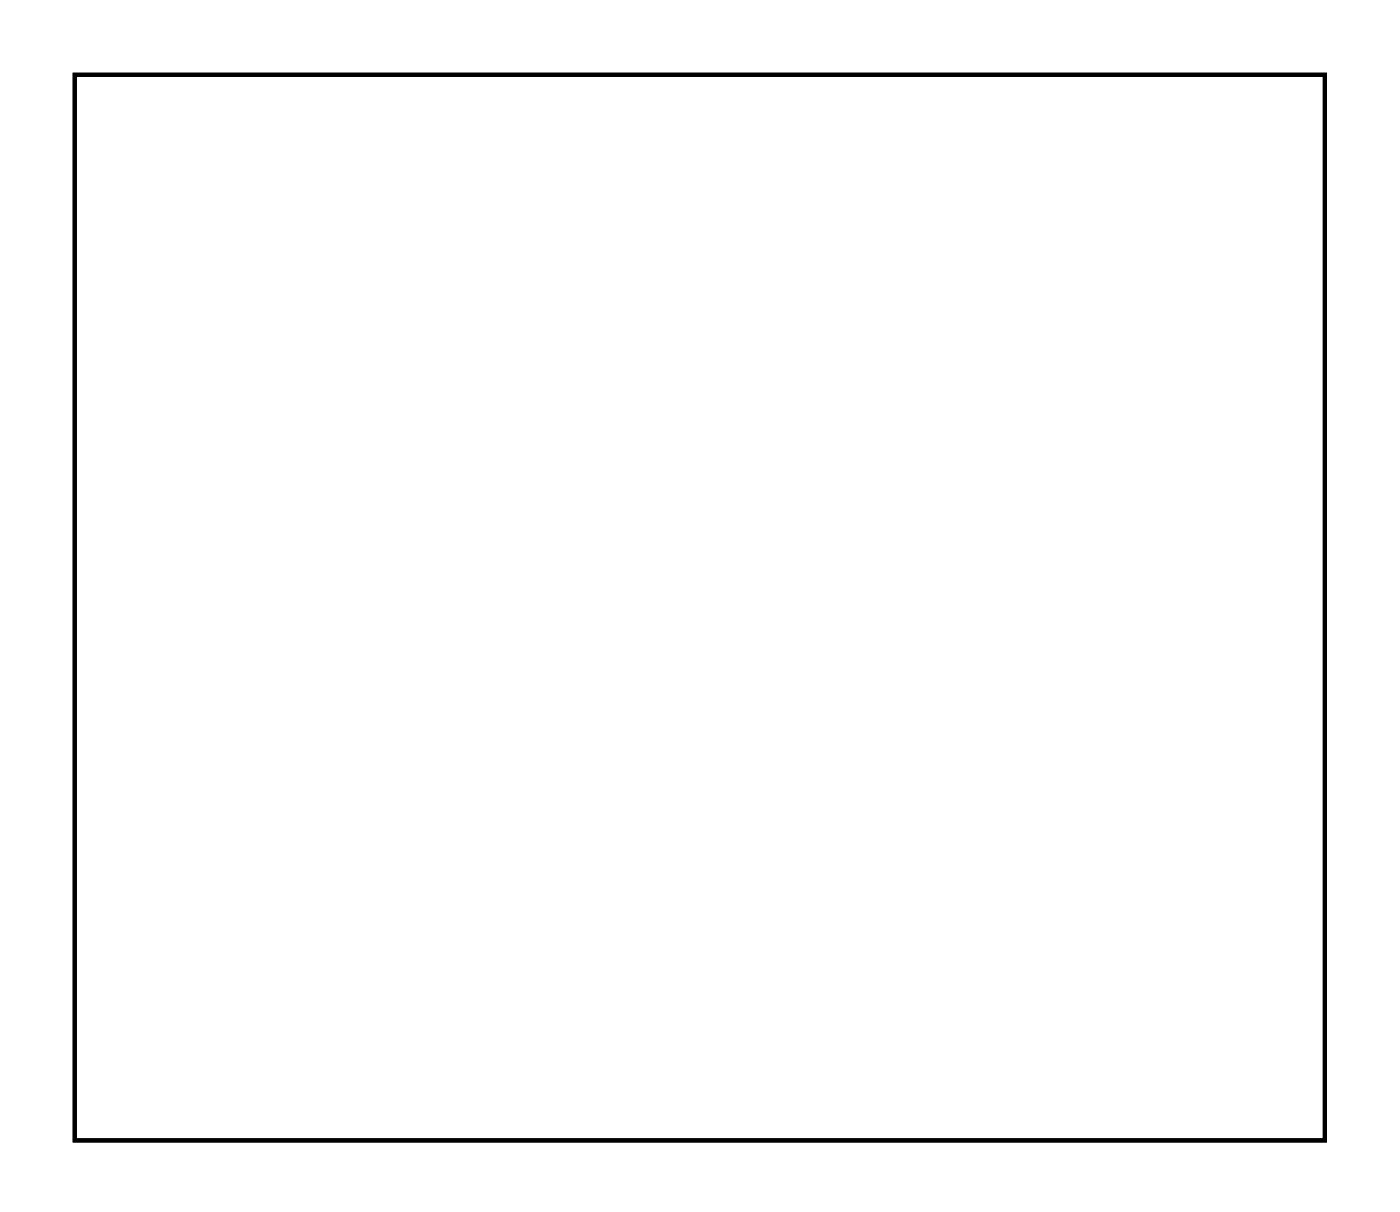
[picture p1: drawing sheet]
<svg xmlns="http://www.w3.org/2000/svg" width="68mm" height="59mm" viewBox="0 0 68 59" stroke-linecap="round" stroke-linejoin="round" font-family="sans-serif">
<path d="M3.6 3.6h60.8v51.8h-60.8z" fill="none" stroke="#000" stroke-width=".2"/>
<path d="M3.6 3.6h60.8v51.8h-60.8zM3.6 3.6v51.8h60.8v-51.8z" fill="#000"/>
<circle cx="60.7" cy="48" r=".74" fill="#fff"/>
<circle cx="60.7" cy="48" r=".74" fill="none" stroke="#fff" stroke-width=".76" stroke-linecap="butt"/>
<circle cx="60.7" cy="50.5" r=".74" fill="#fff"/>
<circle cx="60.7" cy="50.5" r=".74" fill="none" stroke="#fff" stroke-width=".76" stroke-linecap="butt"/>
<circle cx="6.1" cy="9.9" r=".7" fill="#fff"/>
<circle cx="6.1" cy="9.9" r=".7" fill="none" stroke="#fff" stroke-width=".76" stroke-linecap="butt"/>
<circle cx="13.7" cy="9.9" r=".7" fill="#fff"/>
<circle cx="13.7" cy="9.9" r=".7" fill="none" stroke="#fff" stroke-width=".76" stroke-linecap="butt"/>
<circle cx="34" cy="47.3" r=".7" fill="#fff"/>
<circle cx="34" cy="47.3" r=".7" fill="none" stroke="#fff" stroke-width=".76" stroke-linecap="butt"/>
<circle cx="41.6" cy="47.3" r=".7" fill="#fff"/>
<circle cx="41.6" cy="47.3" r=".7" fill="none" stroke="#fff" stroke-width=".76" stroke-linecap="butt"/>
<circle cx="54.3" cy="42.3" r=".7" fill="#fff"/>
<circle cx="54.3" cy="42.3" r=".7" fill="none" stroke="#fff" stroke-width=".76" stroke-linecap="butt"/>
<circle cx="54.3" cy="52.4" r=".7" fill="#fff"/>
<circle cx="54.3" cy="52.4" r=".7" fill="none" stroke="#fff" stroke-width=".76" stroke-linecap="butt"/>
<circle cx="32.7" cy="16.2" r=".7" fill="#fff"/>
<circle cx="32.7" cy="16.2" r=".7" fill="none" stroke="#fff" stroke-width=".76" stroke-linecap="butt"/>
<circle cx="32.7" cy="9.9" r=".7" fill="#fff"/>
<circle cx="32.7" cy="9.9" r=".7" fill="none" stroke="#fff" stroke-width=".76" stroke-linecap="butt"/>
<circle cx="30.2" cy="16.2" r=".7" fill="#fff"/>
<circle cx="30.2" cy="16.2" r=".7" fill="none" stroke="#fff" stroke-width=".76" stroke-linecap="butt"/>
<circle cx="30.2" cy="9.9" r=".7" fill="#fff"/>
<circle cx="30.2" cy="9.9" r=".7" fill="none" stroke="#fff" stroke-width=".76" stroke-linecap="butt"/>
<circle cx="58.1" cy="13.7" r=".7" fill="#fff"/>
<circle cx="58.1" cy="13.7" r=".7" fill="none" stroke="#fff" stroke-width=".76" stroke-linecap="butt"/>
<circle cx="60.7" cy="18.8" r=".7" fill="#fff"/>
<circle cx="60.7" cy="18.8" r=".7" fill="none" stroke="#fff" stroke-width=".76" stroke-linecap="butt"/>
<circle cx="47.5" cy="48.5" r="1.6" fill="#fff"/>
<circle cx="47.5" cy="48.5" r="1.6" fill="none" stroke="#fff" stroke-width=".25"/>
<circle cx="19.5" cy="48.5" r="1.6" fill="#fff"/>
<circle cx="19.5" cy="48.5" r="1.6" fill="none" stroke="#fff" stroke-width=".25"/>
<circle cx="47.5" cy="8.5" r="1.6" fill="#fff"/>
<circle cx="47.5" cy="8.5" r="1.6" fill="none" stroke="#fff" stroke-width=".25"/>
<circle cx="19.5" cy="8.5" r="1.6" fill="#fff"/>
<circle cx="19.5" cy="8.5" r="1.6" fill="none" stroke="#fff" stroke-width=".25"/>
<circle cx="46.7" cy="21.3" r=".74" fill="#fff"/>
<circle cx="46.7" cy="21.3" r=".74" fill="none" stroke="#fff" stroke-width=".76" stroke-linecap="butt"/>
<circle cx="46.7" cy="23.8" r=".74" fill="#fff"/>
<circle cx="46.7" cy="23.8" r=".74" fill="none" stroke="#fff" stroke-width=".76" stroke-linecap="butt"/>
<circle cx="46.7" cy="26.4" r=".74" fill="#fff"/>
<circle cx="46.7" cy="26.4" r=".74" fill="none" stroke="#fff" stroke-width=".76" stroke-linecap="butt"/>
<circle cx="46.7" cy="28.9" r=".74" fill="#fff"/>
<circle cx="46.7" cy="28.9" r=".74" fill="none" stroke="#fff" stroke-width=".76" stroke-linecap="butt"/>
<circle cx="46.7" cy="31.5" r=".74" fill="#fff"/>
<circle cx="46.7" cy="31.5" r=".74" fill="none" stroke="#fff" stroke-width=".76" stroke-linecap="butt"/>
<circle cx="46.7" cy="34" r=".74" fill="#fff"/>
<circle cx="46.7" cy="34" r=".74" fill="none" stroke="#fff" stroke-width=".76" stroke-linecap="butt"/>
<path d="M40.9 24.4h1.4v1.4h-1.4z" fill="#fff"/>
<path d="M40.9 24.4h1.4v1.4h-1.4z" fill="none" stroke="#fff" stroke-width=".76" stroke-linecap="butt"/>
<circle cx="41.6" cy="25.1" r=".7" fill="#fff"/>
<circle cx="41.6" cy="25.1" r=".7" fill="none" stroke="#fff" stroke-width=".76" stroke-linecap="butt"/>
<circle cx="41.6" cy="32.7" r=".7" fill="#fff"/>
<circle cx="41.6" cy="32.7" r=".7" fill="none" stroke="#fff" stroke-width=".76" stroke-linecap="butt"/>
<circle cx="39.1" cy="25.1" r=".7" fill="#fff"/>
<circle cx="39.1" cy="25.1" r=".7" fill="none" stroke="#fff" stroke-width=".76" stroke-linecap="butt"/>
<circle cx="39.1" cy="32.7" r=".7" fill="#fff"/>
<circle cx="39.1" cy="32.7" r=".7" fill="none" stroke="#fff" stroke-width=".76" stroke-linecap="butt"/>
<circle cx="36.5" cy="25.1" r=".7" fill="#fff"/>
<circle cx="36.5" cy="25.1" r=".7" fill="none" stroke="#fff" stroke-width=".76" stroke-linecap="butt"/>
<circle cx="36.5" cy="32.7" r=".7" fill="#fff"/>
<circle cx="36.5" cy="32.7" r=".7" fill="none" stroke="#fff" stroke-width=".76" stroke-linecap="butt"/>
<circle cx="34" cy="25.1" r=".7" fill="#fff"/>
<circle cx="34" cy="25.1" r=".7" fill="none" stroke="#fff" stroke-width=".76" stroke-linecap="butt"/>
<circle cx="34" cy="32.7" r=".7" fill="#fff"/>
<circle cx="34" cy="32.7" r=".7" fill="none" stroke="#fff" stroke-width=".76" stroke-linecap="butt"/>
<circle cx="31.5" cy="25.1" r=".7" fill="#fff"/>
<circle cx="31.5" cy="25.1" r=".7" fill="none" stroke="#fff" stroke-width=".76" stroke-linecap="butt"/>
<circle cx="31.5" cy="32.7" r=".7" fill="#fff"/>
<circle cx="31.5" cy="32.7" r=".7" fill="none" stroke="#fff" stroke-width=".76" stroke-linecap="butt"/>
<circle cx="28.9" cy="25.1" r=".7" fill="#fff"/>
<circle cx="28.9" cy="25.1" r=".7" fill="none" stroke="#fff" stroke-width=".76" stroke-linecap="butt"/>
<circle cx="28.9" cy="32.7" r=".7" fill="#fff"/>
<circle cx="28.9" cy="32.7" r=".7" fill="none" stroke="#fff" stroke-width=".76" stroke-linecap="butt"/>
<circle cx="26.4" cy="25.1" r=".7" fill="#fff"/>
<circle cx="26.4" cy="25.1" r=".7" fill="none" stroke="#fff" stroke-width=".76" stroke-linecap="butt"/>
<circle cx="26.4" cy="32.7" r=".7" fill="#fff"/>
<circle cx="26.4" cy="32.7" r=".7" fill="none" stroke="#fff" stroke-width=".76" stroke-linecap="butt"/>
<circle cx="23.8" cy="25.1" r=".7" fill="#fff"/>
<circle cx="23.8" cy="25.1" r=".7" fill="none" stroke="#fff" stroke-width=".76" stroke-linecap="butt"/>
<circle cx="23.8" cy="32.7" r=".7" fill="#fff"/>
<circle cx="23.8" cy="32.7" r=".7" fill="none" stroke="#fff" stroke-width=".76" stroke-linecap="butt"/>
<circle cx="21.3" cy="25.1" r=".7" fill="#fff"/>
<circle cx="21.3" cy="25.1" r=".7" fill="none" stroke="#fff" stroke-width=".76" stroke-linecap="butt"/>
<circle cx="21.3" cy="32.7" r=".7" fill="#fff"/>
<circle cx="21.3" cy="32.7" r=".7" fill="none" stroke="#fff" stroke-width=".76" stroke-linecap="butt"/>
<circle cx="18.8" cy="25.1" r=".7" fill="#fff"/>
<circle cx="18.8" cy="25.1" r=".7" fill="none" stroke="#fff" stroke-width=".76" stroke-linecap="butt"/>
<circle cx="18.8" cy="32.7" r=".7" fill="#fff"/>
<circle cx="18.8" cy="32.7" r=".7" fill="none" stroke="#fff" stroke-width=".76" stroke-linecap="butt"/>
<circle cx="16.2" cy="25.1" r=".7" fill="#fff"/>
<circle cx="16.2" cy="25.1" r=".7" fill="none" stroke="#fff" stroke-width=".76" stroke-linecap="butt"/>
<circle cx="16.2" cy="32.7" r=".7" fill="#fff"/>
<circle cx="16.2" cy="32.7" r=".7" fill="none" stroke="#fff" stroke-width=".76" stroke-linecap="butt"/>
<circle cx="13.7" cy="25.1" r=".7" fill="#fff"/>
<circle cx="13.7" cy="25.1" r=".7" fill="none" stroke="#fff" stroke-width=".76" stroke-linecap="butt"/>
<circle cx="13.7" cy="32.7" r=".7" fill="#fff"/>
<circle cx="13.7" cy="32.7" r=".7" fill="none" stroke="#fff" stroke-width=".76" stroke-linecap="butt"/>
<circle cx="11.1" cy="25.1" r=".7" fill="#fff"/>
<circle cx="11.1" cy="25.1" r=".7" fill="none" stroke="#fff" stroke-width=".76" stroke-linecap="butt"/>
<circle cx="11.1" cy="32.7" r=".7" fill="#fff"/>
<circle cx="11.1" cy="32.7" r=".7" fill="none" stroke="#fff" stroke-width=".76" stroke-linecap="butt"/>
<circle cx="8.6" cy="25.1" r=".7" fill="#fff"/>
<circle cx="8.6" cy="25.1" r=".7" fill="none" stroke="#fff" stroke-width=".76" stroke-linecap="butt"/>
<circle cx="8.6" cy="32.7" r=".7" fill="#fff"/>
<circle cx="8.6" cy="32.7" r=".7" fill="none" stroke="#fff" stroke-width=".76" stroke-linecap="butt"/>
<circle cx="27.7" cy="18.8" r=".64" fill="#fff"/>
<circle cx="27.7" cy="18.8" r=".64" fill="none" stroke="#fff" stroke-width=".76" stroke-linecap="butt"/>
<circle cx="25.1" cy="18.8" r=".64" fill="#fff"/>
<circle cx="25.1" cy="18.8" r=".64" fill="none" stroke="#fff" stroke-width=".76" stroke-linecap="butt"/>
<circle cx="44.2" cy="21.3" r=".64" fill="#fff"/>
<circle cx="44.2" cy="21.3" r=".64" fill="none" stroke="#fff" stroke-width=".76" stroke-linecap="butt"/>
<circle cx="44.2" cy="23.8" r=".64" fill="#fff"/>
<circle cx="44.2" cy="23.8" r=".64" fill="none" stroke="#fff" stroke-width=".76" stroke-linecap="butt"/>
<circle cx="23.9" cy="39.1" r=".64" fill="#fff"/>
<circle cx="23.9" cy="39.1" r=".64" fill="none" stroke="#fff" stroke-width=".76" stroke-linecap="butt"/>
<circle cx="21.3" cy="39.1" r=".64" fill="#fff"/>
<circle cx="21.3" cy="39.1" r=".64" fill="none" stroke="#fff" stroke-width=".76" stroke-linecap="butt"/>
<circle cx="22.6" cy="12.4" r=".64" fill="#fff"/>
<circle cx="22.6" cy="12.4" r=".64" fill="none" stroke="#fff" stroke-width=".76" stroke-linecap="butt"/>
<circle cx="20" cy="12.4" r=".64" fill="#fff"/>
<circle cx="20" cy="12.4" r=".64" fill="none" stroke="#fff" stroke-width=".76" stroke-linecap="butt"/>
<circle cx="17.5" cy="12.4" r=".64" fill="#fff"/>
<circle cx="17.5" cy="12.4" r=".64" fill="none" stroke="#fff" stroke-width=".76" stroke-linecap="butt"/>
<circle cx="15" cy="12.4" r=".64" fill="#fff"/>
<circle cx="15" cy="12.4" r=".64" fill="none" stroke="#fff" stroke-width=".76" stroke-linecap="butt"/>
<circle cx="21.1" cy="16.2" r=".53" fill="#fff"/>
<circle cx="21.1" cy="16.2" r=".53" fill="none" stroke="#fff" stroke-width=".51"/>
<circle cx="16.2" cy="16.2" r=".53" fill="#fff"/>
<circle cx="16.2" cy="16.2" r=".53" fill="none" stroke="#fff" stroke-width=".51"/>
<circle cx="27.7" cy="6.1" r=".7" fill="#fff"/>
<circle cx="27.7" cy="6.1" r=".7" fill="none" stroke="#fff" stroke-width=".76" stroke-linecap="butt"/>
<circle cx="27.7" cy="16.2" r=".7" fill="#fff"/>
<circle cx="27.7" cy="16.2" r=".7" fill="none" stroke="#fff" stroke-width=".76" stroke-linecap="butt"/>
<circle cx="35.3" cy="16.4" r=".7" fill="#fff"/>
<circle cx="35.3" cy="16.4" r=".7" fill="none" stroke="#fff" stroke-width=".76" stroke-linecap="butt"/>
<circle cx="35.3" cy="9.9" r=".7" fill="#fff"/>
<circle cx="35.3" cy="9.9" r=".7" fill="none" stroke="#fff" stroke-width=".76" stroke-linecap="butt"/>
<circle cx="39.8" cy="16.4" r=".7" fill="#fff"/>
<circle cx="39.8" cy="16.4" r=".7" fill="none" stroke="#fff" stroke-width=".76" stroke-linecap="butt"/>
<circle cx="39.8" cy="9.9" r=".7" fill="#fff"/>
<circle cx="39.8" cy="9.9" r=".7" fill="none" stroke="#fff" stroke-width=".76" stroke-linecap="butt"/>
<circle cx="15" cy="41.6" r=".74" fill="#fff"/>
<circle cx="15" cy="41.6" r=".74" fill="none" stroke="#fff" stroke-width=".76" stroke-linecap="butt"/>
<circle cx="15" cy="44.2" r=".74" fill="#fff"/>
<circle cx="15" cy="44.2" r=".74" fill="none" stroke="#fff" stroke-width=".76" stroke-linecap="butt"/>
<circle cx="15" cy="46.7" r=".74" fill="#fff"/>
<circle cx="15" cy="46.7" r=".74" fill="none" stroke="#fff" stroke-width=".76" stroke-linecap="butt"/>
<circle cx="7.3" cy="41.6" r=".74" fill="#fff"/>
<circle cx="7.3" cy="41.6" r=".74" fill="none" stroke="#fff" stroke-width=".76" stroke-linecap="butt"/>
<circle cx="7.3" cy="44.2" r=".74" fill="#fff"/>
<circle cx="7.3" cy="44.2" r=".74" fill="none" stroke="#fff" stroke-width=".76" stroke-linecap="butt"/>
<circle cx="7.3" cy="46.7" r=".74" fill="#fff"/>
<circle cx="7.3" cy="46.7" r=".74" fill="none" stroke="#fff" stroke-width=".76" stroke-linecap="butt"/>
<circle cx="11.1" cy="41.6" r=".74" fill="#fff"/>
<circle cx="11.1" cy="41.6" r=".74" fill="none" stroke="#fff" stroke-width=".76" stroke-linecap="butt"/>
<circle cx="11.1" cy="44.2" r=".74" fill="#fff"/>
<circle cx="11.1" cy="44.2" r=".74" fill="none" stroke="#fff" stroke-width=".76" stroke-linecap="butt"/>
<circle cx="11.1" cy="46.7" r=".74" fill="#fff"/>
<circle cx="11.1" cy="46.7" r=".74" fill="none" stroke="#fff" stroke-width=".76" stroke-linecap="butt"/>
<circle cx="11.1" cy="7.3" r=".74" fill="#fff"/>
<circle cx="11.1" cy="7.3" r=".74" fill="none" stroke="#fff" stroke-width=".76" stroke-linecap="butt"/>
<circle cx="8.6" cy="7.3" r=".74" fill="#fff"/>
<circle cx="8.6" cy="7.3" r=".74" fill="none" stroke="#fff" stroke-width=".76" stroke-linecap="butt"/>
<circle cx="6.1" cy="7.3" r=".74" fill="#fff"/>
<circle cx="6.1" cy="7.3" r=".74" fill="none" stroke="#fff" stroke-width=".76" stroke-linecap="butt"/>
<circle cx="11.1" cy="12.4" r=".74" fill="#fff"/>
<circle cx="11.1" cy="12.4" r=".74" fill="none" stroke="#fff" stroke-width=".76" stroke-linecap="butt"/>
<circle cx="8.6" cy="12.4" r=".74" fill="#fff"/>
<circle cx="8.6" cy="12.4" r=".74" fill="none" stroke="#fff" stroke-width=".76" stroke-linecap="butt"/>
<circle cx="6.1" cy="12.4" r=".74" fill="#fff"/>
<circle cx="6.1" cy="12.4" r=".74" fill="none" stroke="#fff" stroke-width=".76" stroke-linecap="butt"/>
<circle cx="11.1" cy="16.2" r=".74" fill="#fff"/>
<circle cx="11.1" cy="16.2" r=".74" fill="none" stroke="#fff" stroke-width=".76" stroke-linecap="butt"/>
<circle cx="8.6" cy="16.2" r=".74" fill="#fff"/>
<circle cx="8.6" cy="16.2" r=".74" fill="none" stroke="#fff" stroke-width=".76" stroke-linecap="butt"/>
<circle cx="6.1" cy="16.2" r=".74" fill="#fff"/>
<circle cx="6.1" cy="16.2" r=".74" fill="none" stroke="#fff" stroke-width=".76" stroke-linecap="butt"/>
<circle cx="34" cy="39.7" r=".74" fill="#fff"/>
<circle cx="34" cy="39.7" r=".74" fill="none" stroke="#fff" stroke-width=".76" stroke-linecap="butt"/>
<circle cx="36.5" cy="39.7" r=".74" fill="#fff"/>
<circle cx="36.5" cy="39.7" r=".74" fill="none" stroke="#fff" stroke-width=".76" stroke-linecap="butt"/>
<circle cx="39.1" cy="39.7" r=".74" fill="#fff"/>
<circle cx="39.1" cy="39.7" r=".74" fill="none" stroke="#fff" stroke-width=".76" stroke-linecap="butt"/>
<circle cx="41.6" cy="39.7" r=".74" fill="#fff"/>
<circle cx="41.6" cy="39.7" r=".74" fill="none" stroke="#fff" stroke-width=".76" stroke-linecap="butt"/>
<circle cx="34" cy="42.3" r=".74" fill="#fff"/>
<circle cx="34" cy="42.3" r=".74" fill="none" stroke="#fff" stroke-width=".76" stroke-linecap="butt"/>
<circle cx="36.5" cy="42.3" r=".74" fill="#fff"/>
<circle cx="36.5" cy="42.3" r=".74" fill="none" stroke="#fff" stroke-width=".76" stroke-linecap="butt"/>
<circle cx="39.1" cy="42.3" r=".74" fill="#fff"/>
<circle cx="39.1" cy="42.3" r=".74" fill="none" stroke="#fff" stroke-width=".76" stroke-linecap="butt"/>
<circle cx="41.6" cy="42.3" r=".74" fill="#fff"/>
<circle cx="41.6" cy="42.3" r=".74" fill="none" stroke="#fff" stroke-width=".76" stroke-linecap="butt"/>
<circle cx="34" cy="44.8" r=".74" fill="#fff"/>
<circle cx="34" cy="44.8" r=".74" fill="none" stroke="#fff" stroke-width=".76" stroke-linecap="butt"/>
<circle cx="36.5" cy="44.8" r=".74" fill="#fff"/>
<circle cx="36.5" cy="44.8" r=".74" fill="none" stroke="#fff" stroke-width=".76" stroke-linecap="butt"/>
<circle cx="39.1" cy="44.8" r=".74" fill="#fff"/>
<circle cx="39.1" cy="44.8" r=".74" fill="none" stroke="#fff" stroke-width=".76" stroke-linecap="butt"/>
<circle cx="41.6" cy="44.8" r=".74" fill="#fff"/>
<circle cx="41.6" cy="44.8" r=".74" fill="none" stroke="#fff" stroke-width=".76" stroke-linecap="butt"/>
<circle cx="8.6" cy="21.3" r=".74" fill="#fff"/>
<circle cx="8.6" cy="21.3" r=".74" fill="none" stroke="#fff" stroke-width=".76" stroke-linecap="butt"/>
<circle cx="11.1" cy="21.3" r=".74" fill="#fff"/>
<circle cx="11.1" cy="21.3" r=".74" fill="none" stroke="#fff" stroke-width=".76" stroke-linecap="butt"/>
<circle cx="13.7" cy="21.3" r=".74" fill="#fff"/>
<circle cx="13.7" cy="21.3" r=".74" fill="none" stroke="#fff" stroke-width=".76" stroke-linecap="butt"/>
<circle cx="16.2" cy="21.3" r=".74" fill="#fff"/>
<circle cx="16.2" cy="21.3" r=".74" fill="none" stroke="#fff" stroke-width=".76" stroke-linecap="butt"/>
<circle cx="18.8" cy="21.3" r=".74" fill="#fff"/>
<circle cx="18.8" cy="21.3" r=".74" fill="none" stroke="#fff" stroke-width=".76" stroke-linecap="butt"/>
<circle cx="21.3" cy="21.3" r=".74" fill="#fff"/>
<circle cx="21.3" cy="21.3" r=".74" fill="none" stroke="#fff" stroke-width=".76" stroke-linecap="butt"/>
<circle cx="23.8" cy="21.3" r=".74" fill="#fff"/>
<circle cx="23.8" cy="21.3" r=".74" fill="none" stroke="#fff" stroke-width=".76" stroke-linecap="butt"/>
<circle cx="26.4" cy="21.3" r=".74" fill="#fff"/>
<circle cx="26.4" cy="21.3" r=".74" fill="none" stroke="#fff" stroke-width=".76" stroke-linecap="butt"/>
<circle cx="28.9" cy="21.3" r=".74" fill="#fff"/>
<circle cx="28.9" cy="21.3" r=".74" fill="none" stroke="#fff" stroke-width=".76" stroke-linecap="butt"/>
<circle cx="31.5" cy="21.3" r=".74" fill="#fff"/>
<circle cx="31.5" cy="21.3" r=".74" fill="none" stroke="#fff" stroke-width=".76" stroke-linecap="butt"/>
<circle cx="34" cy="21.3" r=".74" fill="#fff"/>
<circle cx="34" cy="21.3" r=".74" fill="none" stroke="#fff" stroke-width=".76" stroke-linecap="butt"/>
<circle cx="36.5" cy="21.3" r=".74" fill="#fff"/>
<circle cx="36.5" cy="21.3" r=".74" fill="none" stroke="#fff" stroke-width=".76" stroke-linecap="butt"/>
<circle cx="39.1" cy="21.3" r=".74" fill="#fff"/>
<circle cx="39.1" cy="21.3" r=".74" fill="none" stroke="#fff" stroke-width=".76" stroke-linecap="butt"/>
<circle cx="41.6" cy="21.3" r=".74" fill="#fff"/>
<circle cx="41.6" cy="21.3" r=".74" fill="none" stroke="#fff" stroke-width=".76" stroke-linecap="butt"/>
<circle cx="41.6" cy="36.5" r=".74" fill="#fff"/>
<circle cx="41.6" cy="36.5" r=".74" fill="none" stroke="#fff" stroke-width=".76" stroke-linecap="butt"/>
<circle cx="39.1" cy="36.5" r=".74" fill="#fff"/>
<circle cx="39.1" cy="36.5" r=".74" fill="none" stroke="#fff" stroke-width=".76" stroke-linecap="butt"/>
<circle cx="36.5" cy="36.5" r=".74" fill="#fff"/>
<circle cx="36.5" cy="36.5" r=".74" fill="none" stroke="#fff" stroke-width=".76" stroke-linecap="butt"/>
<circle cx="34" cy="36.5" r=".74" fill="#fff"/>
<circle cx="34" cy="36.5" r=".74" fill="none" stroke="#fff" stroke-width=".76" stroke-linecap="butt"/>
<circle cx="31.5" cy="36.5" r=".74" fill="#fff"/>
<circle cx="31.5" cy="36.5" r=".74" fill="none" stroke="#fff" stroke-width=".76" stroke-linecap="butt"/>
<circle cx="28.9" cy="36.5" r=".74" fill="#fff"/>
<circle cx="28.9" cy="36.5" r=".74" fill="none" stroke="#fff" stroke-width=".76" stroke-linecap="butt"/>
<circle cx="26.4" cy="36.5" r=".74" fill="#fff"/>
<circle cx="26.4" cy="36.5" r=".74" fill="none" stroke="#fff" stroke-width=".76" stroke-linecap="butt"/>
<circle cx="23.8" cy="36.5" r=".74" fill="#fff"/>
<circle cx="23.8" cy="36.5" r=".74" fill="none" stroke="#fff" stroke-width=".76" stroke-linecap="butt"/>
<circle cx="21.3" cy="36.5" r=".74" fill="#fff"/>
<circle cx="21.3" cy="36.5" r=".74" fill="none" stroke="#fff" stroke-width=".76" stroke-linecap="butt"/>
<circle cx="18.8" cy="36.5" r=".74" fill="#fff"/>
<circle cx="18.8" cy="36.5" r=".74" fill="none" stroke="#fff" stroke-width=".76" stroke-linecap="butt"/>
<circle cx="16.2" cy="36.5" r=".74" fill="#fff"/>
<circle cx="16.2" cy="36.5" r=".74" fill="none" stroke="#fff" stroke-width=".76" stroke-linecap="butt"/>
<circle cx="13.7" cy="36.5" r=".74" fill="#fff"/>
<circle cx="13.7" cy="36.5" r=".74" fill="none" stroke="#fff" stroke-width=".76" stroke-linecap="butt"/>
<circle cx="11.1" cy="36.5" r=".74" fill="#fff"/>
<circle cx="11.1" cy="36.5" r=".74" fill="none" stroke="#fff" stroke-width=".76" stroke-linecap="butt"/>
<circle cx="8.6" cy="36.5" r=".74" fill="#fff"/>
<circle cx="8.6" cy="36.5" r=".74" fill="none" stroke="#fff" stroke-width=".76" stroke-linecap="butt"/>
<circle cx="42.9" cy="17.5" r=".7" fill="#fff"/>
<circle cx="42.9" cy="17.5" r=".7" fill="none" stroke="#fff" stroke-width=".76" stroke-linecap="butt"/>
<circle cx="42.9" cy="7.3" r=".7" fill="#fff"/>
<circle cx="42.9" cy="7.3" r=".7" fill="none" stroke="#fff" stroke-width=".76" stroke-linecap="butt"/>
<circle cx="61.9" cy="6.1" r=".7" fill="#fff"/>
<circle cx="61.9" cy="6.1" r=".7" fill="none" stroke="#fff" stroke-width=".76" stroke-linecap="butt"/>
<circle cx="51.8" cy="6.1" r=".7" fill="#fff"/>
<circle cx="51.8" cy="6.1" r=".7" fill="none" stroke="#fff" stroke-width=".76" stroke-linecap="butt"/>
<circle cx="60.7" cy="37.2" r=".7" fill="#fff"/>
<circle cx="60.7" cy="37.2" r=".7" fill="none" stroke="#fff" stroke-width=".76" stroke-linecap="butt"/>
<circle cx="50.5" cy="37.2" r=".7" fill="#fff"/>
<circle cx="50.5" cy="37.2" r=".7" fill="none" stroke="#fff" stroke-width=".76" stroke-linecap="butt"/>
<circle cx="60.7" cy="39.7" r=".7" fill="#fff"/>
<circle cx="60.7" cy="39.7" r=".7" fill="none" stroke="#fff" stroke-width=".76" stroke-linecap="butt"/>
<circle cx="50.5" cy="39.7" r=".7" fill="#fff"/>
<circle cx="50.5" cy="39.7" r=".7" fill="none" stroke="#fff" stroke-width=".76" stroke-linecap="butt"/>
<circle cx="27" cy="49.2" r=".7" fill="#fff"/>
<circle cx="27" cy="49.2" r=".7" fill="none" stroke="#fff" stroke-width=".76" stroke-linecap="butt"/>
<circle cx="37.2" cy="49.2" r=".7" fill="#fff"/>
<circle cx="37.2" cy="49.2" r=".7" fill="none" stroke="#fff" stroke-width=".76" stroke-linecap="butt"/>
<circle cx="53.1" cy="8.6" r=".6" fill="#fff"/>
<circle cx="53.1" cy="8.6" r=".6" fill="none" stroke="#fff" stroke-width=".65" stroke-linecap="butt"/>
<path d="M52.5 8h1.2v1.2h-1.2z" fill="#fff"/>
<path d="M52.5 8h1.2v1.2h-1.2z" fill="none" stroke="#fff" stroke-width=".65" stroke-linecap="butt"/>
<circle cx="53.1" cy="11.1" r=".6" fill="#fff"/>
<circle cx="53.1" cy="11.1" r=".6" fill="none" stroke="#fff" stroke-width=".65" stroke-linecap="butt"/>
<circle cx="58.1" cy="11.1" r=".6" fill="#fff"/>
<circle cx="58.1" cy="11.1" r=".6" fill="none" stroke="#fff" stroke-width=".65" stroke-linecap="butt"/>
<path d="M57.5 10.5h1.2v1.2h-1.2z" fill="#fff"/>
<path d="M57.5 10.5h1.2v1.2h-1.2z" fill="none" stroke="#fff" stroke-width=".65" stroke-linecap="butt"/>
<circle cx="58.1" cy="8.6" r=".6" fill="#fff"/>
<circle cx="58.1" cy="8.6" r=".6" fill="none" stroke="#fff" stroke-width=".65" stroke-linecap="butt"/>
<circle cx="46.7" cy="36.5" r=".6" fill="#fff"/>
<circle cx="46.7" cy="36.5" r=".6" fill="none" stroke="#fff" stroke-width=".65" stroke-linecap="butt"/>
<path d="M46.1 35.9h1.2v1.2h-1.2z" fill="#fff"/>
<path d="M46.1 35.9h1.2v1.2h-1.2z" fill="none" stroke="#fff" stroke-width=".65" stroke-linecap="butt"/>
<circle cx="46.7" cy="39" r=".6" fill="#fff"/>
<circle cx="46.7" cy="39" r=".6" fill="none" stroke="#fff" stroke-width=".65" stroke-linecap="butt"/>
<circle cx="46.7" cy="41.6" r=".6" fill="#fff"/>
<circle cx="46.7" cy="41.6" r=".6" fill="none" stroke="#fff" stroke-width=".65" stroke-linecap="butt"/>
<path d="M46.1 41h1.2v1.2h-1.2z" fill="#fff"/>
<path d="M46.1 41h1.2v1.2h-1.2z" fill="none" stroke="#fff" stroke-width=".65" stroke-linecap="butt"/>
<circle cx="46.7" cy="44.1" r=".6" fill="#fff"/>
<circle cx="46.7" cy="44.1" r=".6" fill="none" stroke="#fff" stroke-width=".65" stroke-linecap="butt"/>
<circle cx="27.7" cy="42.3" r=".6" fill="#fff"/>
<circle cx="27.7" cy="42.3" r=".6" fill="none" stroke="#fff" stroke-width=".65" stroke-linecap="butt"/>
<path d="M27.1 41.7h1.2v1.2h-1.2z" fill="#fff"/>
<path d="M27.1 41.7h1.2v1.2h-1.2z" fill="none" stroke="#fff" stroke-width=".65" stroke-linecap="butt"/>
<circle cx="30.2" cy="42.3" r=".6" fill="#fff"/>
<circle cx="30.2" cy="42.3" r=".6" fill="none" stroke="#fff" stroke-width=".65" stroke-linecap="butt"/>
<circle cx="48" cy="18.8" r=".7" fill="#fff"/>
<circle cx="48" cy="18.8" r=".7" fill="none" stroke="#fff" stroke-width=".76" stroke-linecap="butt"/>
<circle cx="48" cy="16.2" r=".7" fill="#fff"/>
<circle cx="48" cy="16.2" r=".7" fill="none" stroke="#fff" stroke-width=".76" stroke-linecap="butt"/>
<circle cx="48" cy="13.7" r=".7" fill="#fff"/>
<circle cx="48" cy="13.7" r=".7" fill="none" stroke="#fff" stroke-width=".76" stroke-linecap="butt"/>
<circle cx="54.3" cy="18.8" r=".7" fill="#fff"/>
<circle cx="54.3" cy="18.8" r=".7" fill="none" stroke="#fff" stroke-width=".76" stroke-linecap="butt"/>
<circle cx="54.3" cy="16.2" r=".7" fill="#fff"/>
<circle cx="54.3" cy="16.2" r=".7" fill="none" stroke="#fff" stroke-width=".76" stroke-linecap="butt"/>
<circle cx="54.3" cy="13.7" r=".7" fill="#fff"/>
<circle cx="54.3" cy="13.7" r=".7" fill="none" stroke="#fff" stroke-width=".76" stroke-linecap="butt"/>
<circle cx="61.3" cy="44.2" r=".7" fill="#fff"/>
<circle cx="61.3" cy="44.2" r=".7" fill="none" stroke="#fff" stroke-width=".76" stroke-linecap="butt"/>
<circle cx="58.8" cy="44.2" r=".7" fill="#fff"/>
<circle cx="58.8" cy="44.2" r=".7" fill="none" stroke="#fff" stroke-width=".76" stroke-linecap="butt"/>
<circle cx="56.2" cy="44.2" r=".7" fill="#fff"/>
<circle cx="56.2" cy="44.2" r=".7" fill="none" stroke="#fff" stroke-width=".76" stroke-linecap="butt"/>
<circle cx="24.9" cy="48.2" r=".7" fill="#fff"/>
<circle cx="24.9" cy="48.2" r=".7" fill="none" stroke="#fff" stroke-width=".76" stroke-linecap="butt"/>
<circle cx="24.9" cy="45.7" r=".7" fill="#fff"/>
<circle cx="24.9" cy="45.7" r=".7" fill="none" stroke="#fff" stroke-width=".76" stroke-linecap="butt"/>
<circle cx="24.9" cy="43.2" r=".7" fill="#fff"/>
<circle cx="24.9" cy="43.2" r=".7" fill="none" stroke="#fff" stroke-width=".76" stroke-linecap="butt"/>
</svg>
